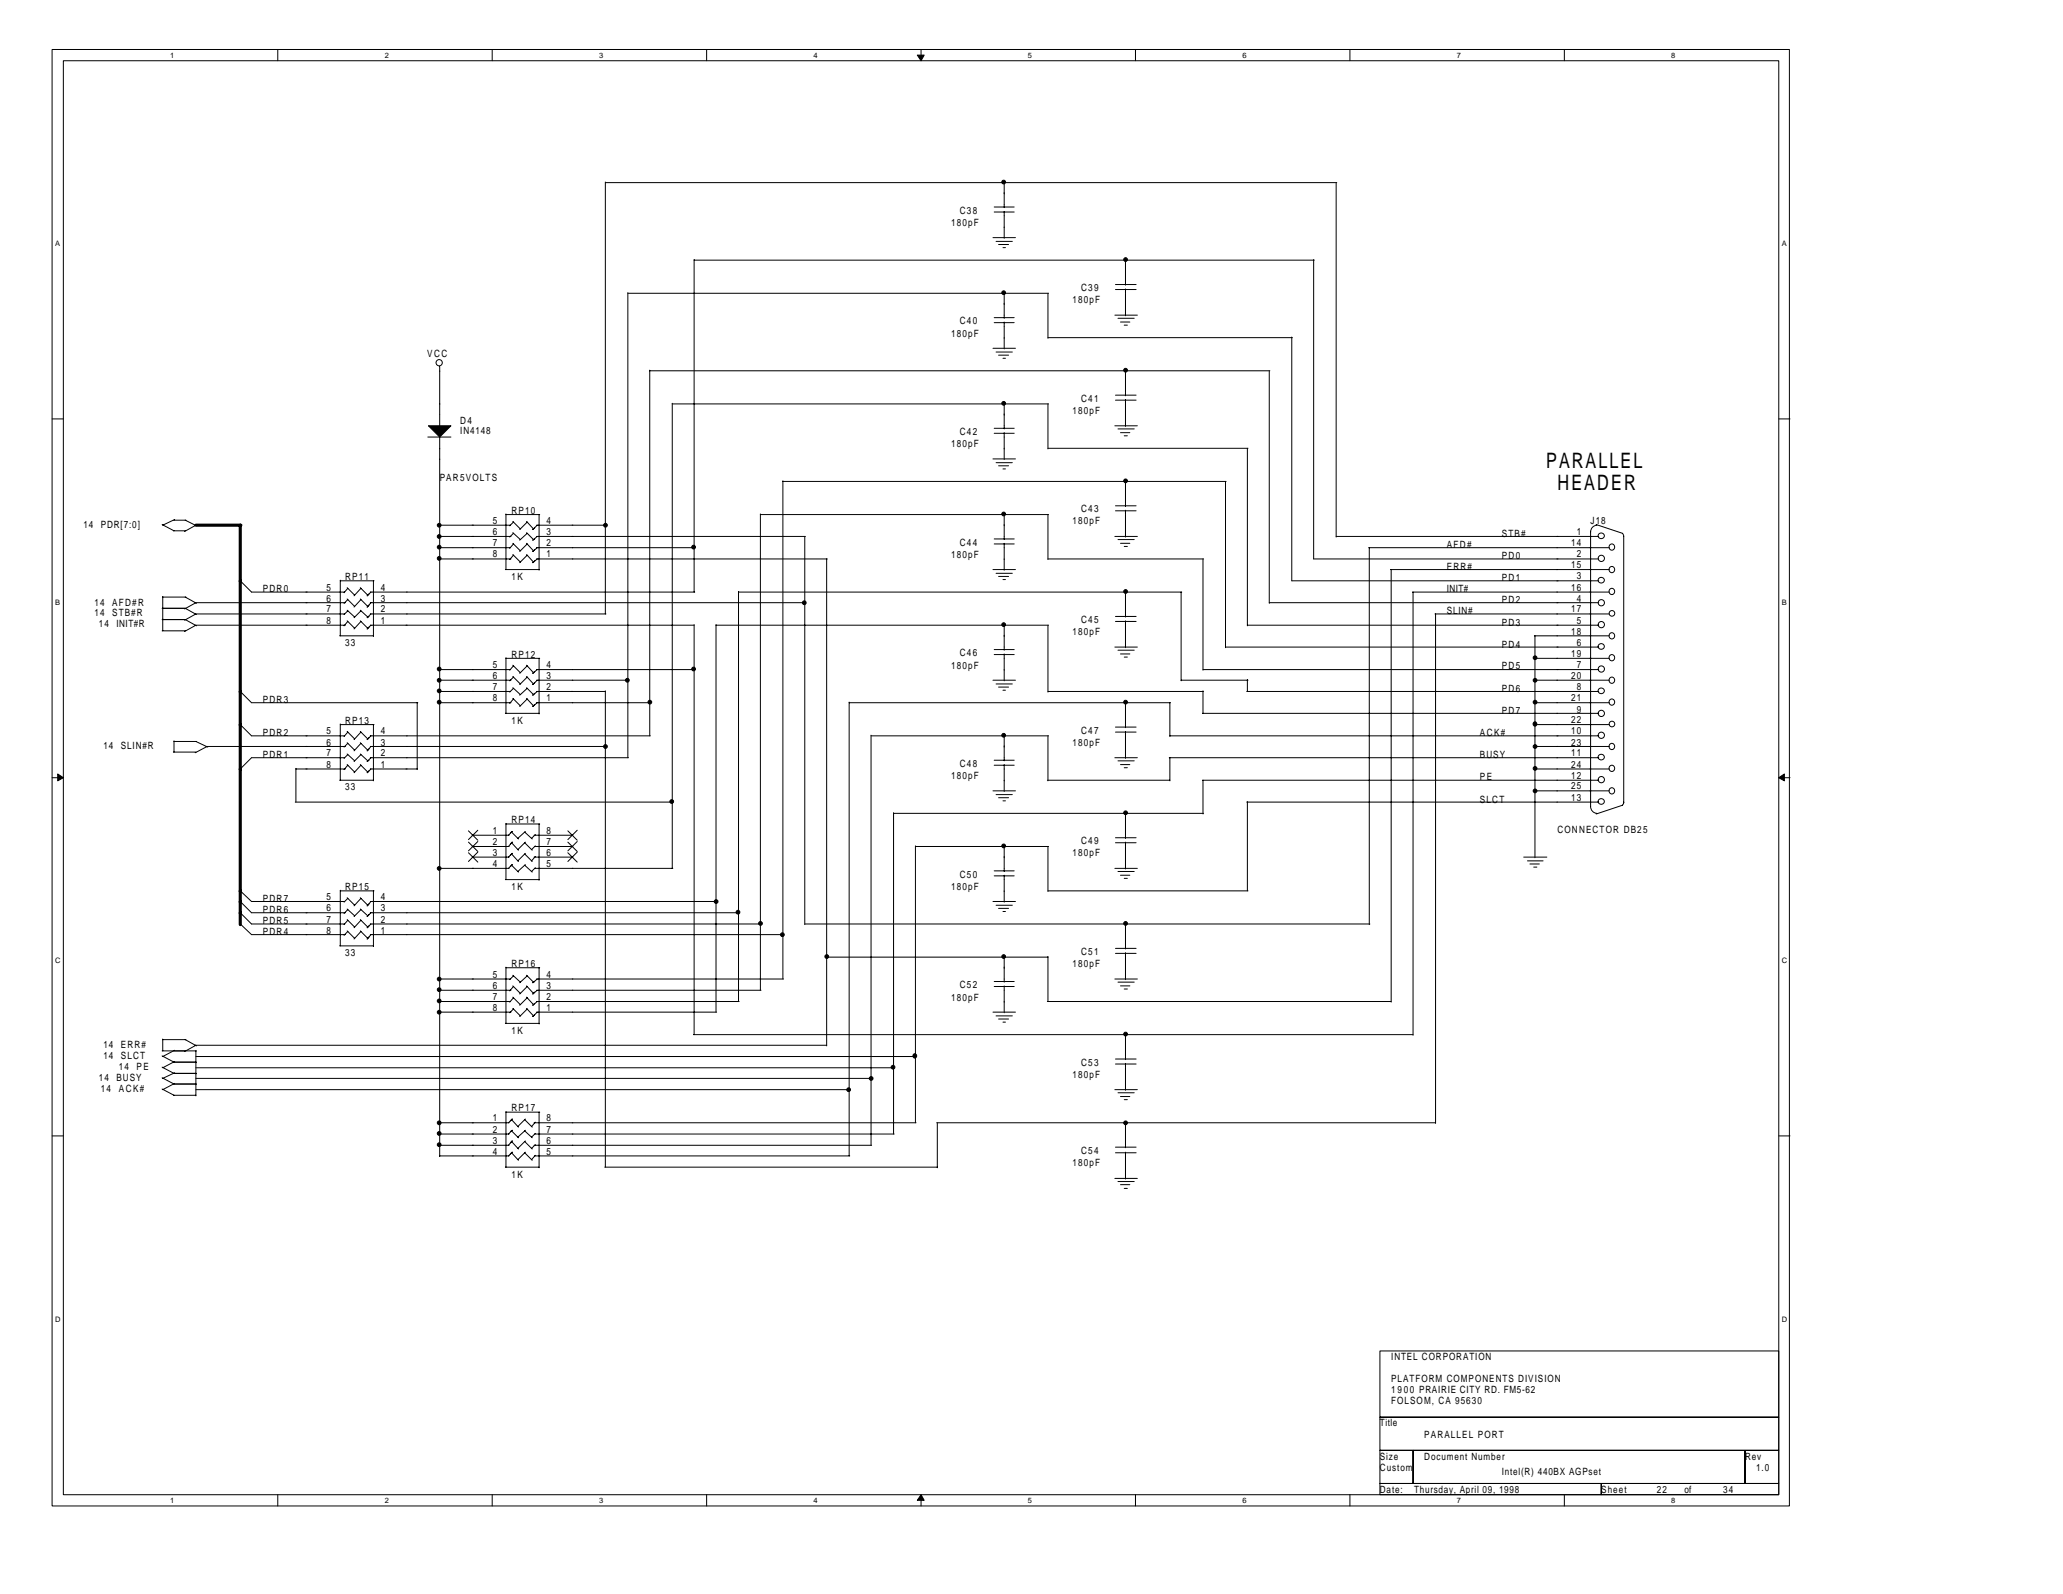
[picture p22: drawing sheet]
<svg xmlns="http://www.w3.org/2000/svg" width="279mm" height="216mm" viewBox="0 0 279 216" stroke-linecap="round" stroke-linejoin="round" font-family="sans-serif">
<defs><g id="words">
<g font-size="2.9">
<text x="209.4" y="63.4">PARALLEL</text>
<text x="210.9" y="66.3">HEADER</text>
</g>
<g font-size="1.4">
<text x="130" y="28.9">C38</text>
<text x="128.8" y="30.6">180pF</text>
<text x="145.2" y="41">180pF</text>
<text x="146.4" y="39.4">C39</text>
<text x="128.8" y="45.6">180pF</text>
<text x="130" y="43.9">C40</text>
<text x="57.9" y="48.4">VCC</text>
<text x="62.3" y="57.4">D4</text>
<text x="62.3" y="58.7">IN4148</text>
<text x="130" y="58.9">C42</text>
<text x="145.2" y="56">180pF</text>
<text x="146.4" y="54.4">C41</text>
<text x="59.5" y="65.2">PAR5VOLTS</text>
<text x="128.8" y="60.6">180pF</text>
<text x="11.3" y="71.5">14</text>
<text x="13.7" y="71.5">PDR[7:0]</text>
<text x="66.7" y="71">5</text>
<text x="69.3" y="69.6">RP10</text>
<text x="74" y="71">4</text>
<text x="145.2" y="71">180pF</text>
<text x="146.4" y="69.4">C43</text>
<text x="215.4" y="70.9">J18</text>
<text x="66.7" y="75.5">8</text>
<text x="66.7" y="74">7</text>
<text x="66.7" y="72.5">6</text>
<text x="74" y="75.5">1</text>
<text x="74" y="74">2</text>
<text x="74" y="72.5">3</text>
<text x="128.8" y="75.6">180pF</text>
<text x="130" y="73.9">C44</text>
<text x="195.9" y="74.2">AFD#</text>
<text x="195.9" y="77.2">ERR#</text>
<text x="203.4" y="75.7">PD0</text>
<text x="203.4" y="72.7">STB#</text>
<text x="212.8" y="76.9">15</text>
<text x="212.8" y="74">14</text>
<text x="213.6" y="75.5">2</text>
<text x="213.6" y="72.5">1</text>
<text x="12.8" y="82">14</text>
<text x="12.8" y="83.5">14</text>
<text x="15.2" y="82">AFD#R</text>
<text x="15.2" y="83.5">STB#R</text>
<text x="35.6" y="80.2">PDR0</text>
<text x="44.2" y="83">7</text>
<text x="44.2" y="81.5">6</text>
<text x="44.2" y="80">5</text>
<text x="46.8" y="78.6">RP11</text>
<text x="51.6" y="83">2</text>
<text x="51.6" y="81.5">3</text>
<text x="51.6" y="80">4</text>
<text x="69.3" y="78.6">1K</text>
<text x="195.9" y="80.2">INIT#</text>
<text x="195.9" y="83.2">SLIN#</text>
<text x="203.4" y="81.7">PD2</text>
<text x="203.4" y="78.7">PD1</text>
<text x="212.8" y="83">17</text>
<text x="212.8" y="80">16</text>
<text x="213.6" y="81.5">4</text>
<text x="213.6" y="78.5">3</text>
<text x="13.4" y="85">14</text>
<text x="15.8" y="85">INIT#R</text>
<text x="44.2" y="84.5">8</text>
<text x="46.8" y="87.5">33</text>
<text x="51.6" y="84.5">1</text>
<text x="69.3" y="89.1">RP12</text>
<text x="130" y="88.9">C46</text>
<text x="145.2" y="86">180pF</text>
<text x="146.4" y="84.4">C45</text>
<text x="203.4" y="87.7">PD4</text>
<text x="203.4" y="84.7">PD3</text>
<text x="212.8" y="89">19</text>
<text x="212.8" y="86">18</text>
<text x="213.6" y="87.4">6</text>
<text x="213.6" y="84.5">5</text>
<text x="35.6" y="95.2">PDR3</text>
<text x="66.7" y="95">8</text>
<text x="66.7" y="93.5">7</text>
<text x="66.7" y="91.9">6</text>
<text x="66.7" y="90.5">5</text>
<text x="74" y="95">1</text>
<text x="74" y="93.5">2</text>
<text x="74" y="91.9">3</text>
<text x="74" y="90.5">4</text>
<text x="128.8" y="90.6">180pF</text>
<text x="203.4" y="90.7">PD5</text>
<text x="203.4" y="93.7">PD6</text>
<text x="212.8" y="95">21</text>
<text x="212.8" y="91.9">20</text>
<text x="213.6" y="93.5">8</text>
<text x="213.6" y="90.5">7</text>
<text x="14" y="101.5">14</text>
<text x="16.4" y="101.5">SLIN#R</text>
<text x="35.6" y="99.7">PDR2</text>
<text x="44.2" y="101">6</text>
<text x="44.2" y="99.5">5</text>
<text x="46.8" y="98">RP13</text>
<text x="51.6" y="101">3</text>
<text x="51.6" y="99.5">4</text>
<text x="69.3" y="98">1K</text>
<text x="145.2" y="101">180pF</text>
<text x="146.4" y="99.4">C47</text>
<text x="200.4" y="99.7">ACK#</text>
<text x="203.4" y="96.7">PD7</text>
<text x="212.8" y="101">23</text>
<text x="212.8" y="99.5">10</text>
<text x="212.8" y="97.9">22</text>
<text x="213.6" y="96.5">9</text>
<text x="35.6" y="102.7">PDR1</text>
<text x="44.2" y="104">8</text>
<text x="44.2" y="102.4">7</text>
<text x="46.8" y="107">33</text>
<text x="51.6" y="104">1</text>
<text x="51.6" y="102.4">2</text>
<text x="128.8" y="105.6">180pF</text>
<text x="130" y="103.9">C48</text>
<text x="200.4" y="102.7">BUSY</text>
<text x="200.4" y="105.7">PE</text>
<text x="212.8" y="106.9">25</text>
<text x="212.8" y="105.5">12</text>
<text x="212.8" y="104">24</text>
<text x="212.8" y="102.4">11</text>
<text x="66.7" y="112.9">1</text>
<text x="69.3" y="111.5">RP14</text>
<text x="74" y="112.9">8</text>
<text x="200.4" y="108.7">SLCT</text>
<text x="210.9" y="112.8">CONNECTOR DB25</text>
<text x="212.8" y="108.4">13</text>
<text x="66.7" y="114.5">2</text>
<text x="66.7" y="116">3</text>
<text x="66.7" y="117.4">4</text>
<text x="74" y="114.5">7</text>
<text x="74" y="116">6</text>
<text x="74" y="117.4">5</text>
<text x="130" y="118.9">C50</text>
<text x="145.2" y="116">180pF</text>
<text x="146.4" y="114.4">C49</text>
<text x="35.6" y="122.2">PDR7</text>
<text x="35.6" y="123.7">PDR6</text>
<text x="35.6" y="125.1">PDR5</text>
<text x="44.2" y="125">7</text>
<text x="44.2" y="123.4">6</text>
<text x="44.2" y="121.9">5</text>
<text x="46.8" y="120.6">RP15</text>
<text x="51.6" y="125">2</text>
<text x="51.6" y="123.4">3</text>
<text x="51.6" y="121.9">4</text>
<text x="69.3" y="120.6">1K</text>
<text x="128.8" y="120.6">180pF</text>
<text x="35.6" y="126.6">PDR4</text>
<text x="44.2" y="126.5">8</text>
<text x="46.8" y="129.5">33</text>
<text x="51.6" y="126.5">1</text>
<text x="69.3" y="131">RP16</text>
<text x="145.2" y="131">180pF</text>
<text x="146.4" y="129.4">C51</text>
<text x="66.7" y="136.9">8</text>
<text x="66.7" y="135.5">7</text>
<text x="66.7" y="133.9">6</text>
<text x="66.7" y="132.4">5</text>
<text x="74" y="136.9">1</text>
<text x="74" y="135.5">2</text>
<text x="74" y="133.9">3</text>
<text x="74" y="132.4">4</text>
<text x="128.8" y="135.5">180pF</text>
<text x="130" y="133.8">C52</text>
<text x="14" y="143.4">14</text>
<text x="14" y="142">14</text>
<text x="16.4" y="143.4">SLCT</text>
<text x="16.4" y="142">ERR#</text>
<text x="69.3" y="140">1K</text>
<text x="13.4" y="146.5">14</text>
<text x="13.7" y="147.9">14</text>
<text x="15.8" y="146.5">BUSY</text>
<text x="16.1" y="147.9">ACK#</text>
<text x="16.1" y="144.9">14</text>
<text x="18.5" y="144.9">PE</text>
<text x="145.2" y="146">180pF</text>
<text x="146.4" y="144.3">C53</text>
<text x="66.7" y="151.9">1</text>
<text x="66.7" y="153.4">2</text>
<text x="66.7" y="154.9">3</text>
<text x="69.3" y="150.5">RP17</text>
<text x="74" y="151.9">8</text>
<text x="74" y="153.4">7</text>
<text x="74" y="154.9">6</text>
<text x="66.7" y="156.5">4</text>
<text x="69.3" y="159.5">1K</text>
<text x="74" y="156.5">5</text>
<text x="145.2" y="158">180pF</text>
<text x="146.4" y="156.4">C54</text>
<text x="188.4" y="184.2">INTEL CORPORATION</text>
<text x="188.4" y="187.2">PLATFORM COMPONENTS DIVISION</text>
<text x="188.4" y="188.7">1 9 0 0 PRAIRIE CITY RD. FM5-62</text>
<text x="188.4" y="190.2">FOLSOM, CA 95630</text>
<text x="186.9" y="193.2">Title</text>
<text x="186.9" y="197.7">Size</text>
<text x="192.9" y="197.7">Document Number</text>
<text x="192.9" y="194.7">PARALLEL PORT</text>
<text x="236.3" y="197.7">Rev</text>
<text x="186.9" y="202.2">Date:</text>
<text x="186.9" y="199.2">Custom</text>
<text x="191.5" y="202.2">Thursday, April 09, 1998</text>
<text x="203.4" y="199.8">Intel(R) 440BX AGPset</text>
<text x="216.9" y="202.2">Sheet</text>
<text x="224.4" y="202.2">22</text>
<text x="228.1" y="202.2">of</text>
<text x="233.4" y="202.2">34</text>
<text x="237.9" y="199.2">1.0</text>
</g>
<g font-size="1">
<text x="23.1" y="7.8">1</text>
<text x="52.1" y="7.8">2</text>
<text x="81.1" y="7.8">3</text>
<text x="110.2" y="7.8">4</text>
<text x="139.2" y="7.8">5</text>
<text x="168.3" y="7.8">6</text>
<text x="197.3" y="7.8">7</text>
<text x="226.3" y="7.8">8</text>
<text x="7.5" y="33.4">A</text>
<text x="241.3" y="33.4">A</text>
<text x="7.5" y="81.9">B</text>
<text x="241.3" y="81.9">B</text>
<text x="7.5" y="130.5">C</text>
<text x="241.3" y="130.5">C</text>
<text x="7.5" y="179">D</text>
<text x="241.3" y="179">D</text>
<text x="23.1" y="203.6">1</text>
<text x="52.1" y="203.6">2</text>
<text x="81.1" y="203.6">3</text>
<text x="110.2" y="203.6">4</text>
<text x="139.2" y="203.6">5</text>
<text x="168.3" y="203.6">6</text>
<text x="197.3" y="203.6">7</text>
<text x="226.3" y="203.6">8</text>
</g>
</g></defs>
<path d="M7.1 6.7h235.2v197.3h-235.2zM8.6 8.2h232.3v194.3h-232.3z" fill="none" stroke="#000" stroke-width=".14"/>
<g fill="#fff">
<path d="M23.1 6.9h.5v1.2h-.5z"/>
<path d="M23.1 202.6h.5v1.2h-.5z"/>
</g>
<path d="M37.6 6.7v1.5M37.6 202.5v1.5" fill="none" stroke="#000" stroke-width=".14"/>
<g fill="#fff">
<path d="M52.1 6.9h.5v1.2h-.5z"/>
<path d="M52.1 202.6h.5v1.2h-.5z"/>
</g>
<path d="M66.7 6.7v1.5M66.7 202.5v1.5" fill="none" stroke="#000" stroke-width=".14"/>
<g fill="#fff">
<path d="M81.1 6.9h.5v1.2h-.5z"/>
<path d="M81.1 202.6h.5v1.2h-.5z"/>
</g>
<path d="M95.7 6.7v1.5M95.7 202.5v1.5" fill="none" stroke="#000" stroke-width=".14"/>
<g fill="#fff">
<path d="M110.2 6.9h.5v1.2h-.5z"/>
<path d="M110.2 202.6h.5v1.2h-.5z"/>
</g>
<path d="M124.7 6.7v1.5M124.7 202.5v1.5" fill="none" stroke="#000" stroke-width=".14"/>
<g fill="#000" stroke="#000" stroke-width=".14">
<path d="M124.2 7.5h1l-.5 .7z" fill-rule="evenodd"/>
<path d="M124.7 202.5l.5 .7h-1z" fill-rule="evenodd"/>
</g>
<g fill="#fff">
<path d="M139.2 6.9h.5v1.2h-.5z"/>
<path d="M139.2 202.6h.5v1.2h-.5z"/>
</g>
<path d="M153.8 6.7v1.5M153.8 202.5v1.5" fill="none" stroke="#000" stroke-width=".14"/>
<g fill="#fff">
<path d="M168.3 6.9h.5v1.2h-.5z"/>
<path d="M168.3 202.6h.5v1.2h-.5z"/>
</g>
<path d="M182.8 6.7v1.5M182.8 202.5v1.5" fill="none" stroke="#000" stroke-width=".14"/>
<g fill="#fff">
<path d="M197.3 6.9h.5v1.2h-.5z"/>
<path d="M197.3 202.6h.5v1.2h-.5z"/>
</g>
<path d="M211.9 6.7v1.5M211.9 202.5v1.5" fill="none" stroke="#000" stroke-width=".14"/>
<g fill="#fff">
<path d="M226.3 6.9h.6v1.2h-.6z"/>
<path d="M226.3 202.6h.6v1.2h-.6z"/>
<path d="M7.5 32.4h.7v1.2h-.7z"/>
<path d="M241.3 32.4h.7v1.2h-.7z"/>
<path d="M7.5 81h.6v1.1h-.6z"/>
<path d="M241.3 81h.6v1.1h-.6z"/>
</g>
<path d="M7.1 56.7h1.5M240.9 56.7h1.5" fill="none" stroke="#000" stroke-width=".14"/>
<g fill="#fff">
<path d="M7.5 129.6h.6v1.1h-.6z"/>
<path d="M241.3 129.6h.6v1.1h-.6z"/>
</g>
<path d="M7.1 105.3h1.5M240.9 105.3h1.5" fill="none" stroke="#000" stroke-width=".14"/>
<g fill="#000" stroke="#000" stroke-width=".14">
<path d="M7.8 104.8l.8 .5-.8 .5z" fill-rule="evenodd"/>
<path d="M240.9 105.3l.8-.5v1z" fill-rule="evenodd"/>
</g>
<g fill="#fff">
<path d="M7.5 178.1h.6v1.2h-.6z"/>
<path d="M241.3 178.1h.6v1.2h-.6z"/>
</g>
<g fill="none" stroke="#000" stroke-width=".14">
<path d="M82 24.7v58.5M82 24.7h99M85 39.7h57M85 39.6v63M94 35.2v45M94 35.2h84M134.5 32.2h3M134.6 28.7h2.8M134.6 28h2.8M134.9 32.7h2.2M135.2 33.1h1.4M135.8 33.5h.4"/>
<path d="M136 24.7v3.4M136 28.6v3.7M136 39.7v3.4M141.9 39.7v6.1M151.1 39.2h2.8M151.1 38.5h2.8M152.4 35.2v3.4M152.4 39.1v3.7M177.9 35.2v40.5h38.6M181 24.7v48M57.9 59.2h3.2M59.5 49.6v8.2"/>
<path d="M59.5 59.2v97.4M88 50.2h84M88 50.1v49.6M91 54.7h51M91 54.6v63M134.5 47.2h3M134.6 43.7h2.8M134.6 43h2.8M134.6 58.7h2.8M134.6 58h2.8M134.9 47.7h2.2M135.2 48.1h1.4"/>
<path d="M135.8 48.5h.4M136 43.6v3.7M136 54.7v3.4M136 58.6v3.6M141.9 54.7v6.1M141.9 45.7h33.1M151 42.7h3M151 57.7h3M151.1 54.2h2.8M151.1 53.5h2.8M151.4 43.1h2.2M151.4 58.1h2.2"/>
<path d="M151.8 43.6h1.2M151.8 58.6h1.2M152.3 44h.4M152.3 59h.4M152.4 50.2v3.4M152.4 54.1v3.7M171.9 50.2v31.5M174.9 45.6v33.1h41.6M22 71l1.6 .9M23.5 71.9h1.6M23.6 70.5h1.6M23.7 70.4l-1.7 .7"/>
<path d="M25.1 70.5l1.5 .7M26.5 71.1l-1.5 .9M32.5 78.6l1.6 1.6h12.6M46.1 78.6v7.5M46.1 78.7h4.6M47 79.6l1 1M47.1 79.7l-.5 .6M48.8 79.6l1 1M48.9 79.7l-1 1M50.6 78.7v7.5M59.5 72.7h9.7M59.5 75.7h9.7"/>
<path d="M59.5 74.2h9.6M59.5 71.1h9.6M68.4 77.1h4.6M68.5 69.6v7.5M68.5 69.7h4.6M69.5 75.1l1 1M69.5 73.6l1 1M69.5 72.2l1 .9M69.5 70.6l1 1M69.5 70.7l-.5 .5M69.5 72.2l-.5 .5M69.5 73.7l-.5 .6"/>
<path d="M69.5 75.2l-.5 .6M71.3 75.1l.9 1M71.3 73.6l.9 1M71.3 72.2l.9 .9M71.3 70.6l.9 1M71.4 75.2l-1 1M71.4 73.7l-1 1M71.4 72.2l-1 1M71.4 70.7l-1 1M72.7 72.7h36.4M72.7 75.7h39.3M72.7 74.2h21.4"/>
<path d="M72.7 71.1h9.4M72.8 75.7l-.6 .5 .2-.2M72.8 74.2l-.6 .5 .2-.3M72.8 72.7l-.6 .5 .2-.2M72.8 71.1l-.6 .6M73 69.7v7.5M103 69.7h39M103 69.6v64.5M106 65.1v67.5M106 65.2h60.1M109 72.7v52.5M112 75.7v66"/>
<path d="M134.5 62.2h3M134.5 77.1h3M134.6 73.7h2.8M134.6 73h2.8M134.9 62.7h2.2M134.9 77.7h2.2M135.2 63.1h1.4M135.2 78.1h1.4M135.8 63.5h.4M135.8 78.5h.4M136 69.7v3.4M136 73.6v3.6"/>
<path d="M141.9 75.7h21.1M141.9 60.7h27.1M141.9 69.7v6.1M151 72.7h3M151.1 69.2h2.8M151.1 68.5h2.8M151.4 73.1h2.2M151.8 73.6h1.2M152.3 74h.4M152.4 65.2v3.4M152.4 69.1v3.6M162.9 75.7v15.1"/>
<path d="M166 65.2v22.5M168.9 60.7v24.1M181 72.7h35.5M185.4 74.2h32.6M185.4 74.2v51M188.3 77.1h29.7M188.4 77.1v58.6M215.4 72v37.2a.91 .91 0 0 0 .9 1M216.2 71l3.5 1.2M216.3 71.1a.91 .91 0 0 0-.9 1M219.7 72.2l.2 .5v36M22 82.4h3.2"/>
<path d="M22 83.9h3.2M22 85.4h3.1M22 80.8v4.6M22 80.9h3.2M25.1 80.9l1.5 .8M25.1 82.4l1.5 .8M25.1 83.9l1.5 .9M32.5 98.1l1.6 1.6h12.6M32.5 93.6l1.6 1.6h22.5M46 86.1h4.6M46.1 98.1v7.6M46.1 98.1h4.6"/>
<path d="M46.7 83.2h-20.2l-1.5 .8M46.8 84.7h-20.3l-1.5 .8M46.8 81.6h-20.3l-1.5 .9M47 84.1l1 1M47 82.6l1 1M47 81.1l1 1M47 99.1l1 1M47.1 81.2l-.5 .5M47.1 82.7l-.5 .5M47.1 84.2l-.5 .6M47.1 99.2l-.5 .6M48.8 84.1l1 1"/>
<path d="M48.8 82.6l1 1M48.8 81.1l1 1M48.8 99.1l1 1M48.9 84.2l-1 1M48.9 82.7l-1 1M48.9 81.2l-1 1M48.9 99.2l-1 1M50.2 84.7h43.8M50.2 83.2h31.9M50.2 81.6h58.9M50.2 80.2h43.9M50.2 99.7h37.9"/>
<path d="M50.2 84.7l-.5 .5M50.2 83.2l-.5 .5 .3-.2M50.2 81.6l-.5 .6 .3-.2M50.2 80.2l-.5 .5M50.2 99.7l-.5 .5M50.6 98.1v7.7M56.5 95.2v9M59.5 92.1h9.7M59.5 95.2h9.7M59.5 93.7h9.6M59.5 90.7h9.6M68.4 96.6h4.6"/>
<path d="M68.5 89.1v7.5M68.5 89.2h4.6M69.5 94.6l1 1M69.5 93.1l1 1M69.5 91.6l1 1M69.5 90.1l1 1M69.5 90.2l-.5 .6M69.5 91.7l-.5 .5M69.5 93.2l-.5 .5M69.5 94.7l-.5 .6M71.3 94.6l.9 1M71.3 93.1l.9 1"/>
<path d="M71.3 91.6l.9 1M71.3 90.1l.9 1M71.4 94.7l-1 1M71.4 93.2l-1 1M71.4 91.7l-1 1M71.4 90.2l-1 1M72.7 92.1h12.4M72.7 95.2h15.4M72.7 93.7h9.3M72.7 90.7h21.4M72.8 95.2l-.6 .5 .2-.3M72.8 93.7l-.6 .5 .2-.3"/>
<path d="M72.8 92.1l-.6 .6M72.8 90.7l-.6 .5 .2-.3M73 89.2v7.5M82 93.6v64.5M94 84.6v55.5M97 84.7h45M97 84.6v52.5M100 80.2h60M100 80.1v55.6M115 95.2h43.5M115 95.1v61.5M118 99.7h24"/>
<path d="M118 99.6v55.5M134.5 92.1h3M134.6 88.7h2.8M134.6 88h2.8M134.9 92.6h2.2M135.2 93.1h1.4M135.8 93.5h.4M136 84.7v3.4M136 88.6v3.6M136 99.7v3.4M141.9 93.7h21.1M141.9 84.7v9"/>
<path d="M141.9 99.7v6.1M151 87.6h3M151.1 84.2h2.8M151.1 83.5h2.8M151.1 99.2h2.8M151.1 98.5h2.8M151.4 88.1h2.2M151.8 88.6h1.2M152.3 89h.4M152.4 80.2v3.4M152.4 84.1v3.6M152.4 95.2v3.4"/>
<path d="M152.4 99.1v3.6M158.4 99.7h58.1M158.4 95.2v4.6M160 92.1h9M160 80.2v12M162.8 96.6h53.7M162.9 90.7h53.6M162.9 93.6v3M166 87.6h50.5M168.9 93.7h47.6M168.9 84.7h47.6M168.9 92v1.7"/>
<path d="M171.9 81.6h44.6M191.3 80.2h26.7M191.4 80.2v60M194.3 83.2h23.7M194.4 83.2v69M207.8 92.1h10.2M207.8 86.1h10.2M207.8 98.1h10.2M207.8 95.2h10.2M207.8 89.2h10.2M207.9 86.1v30.1M23.5 101.9h3"/>
<path d="M23.6 100.4h3M23.6 100.3v1.6M26.5 100.4l1.6 .8M40 108.6h51M40.1 104.2h6.7M40.1 104.1v4.5M46 105.7h4.6M46.7 102.6h-12.6l-1.6 1.6M46.8 101.1h-18.7l-1.7 .9M47 103.6l1 1M47 102.1l1 1M47 100.6l1 1"/>
<path d="M47.1 100.7l-.5 .5M47.1 102.2l-.5 .5M47.1 103.6l-.5 .6M48.8 103.6l1 1M48.8 102.1l1 1M48.8 100.6l1 1M48.9 103.6l-1 1.1M48.9 102.2l-1 .9M48.9 100.7l-1 1M50.2 102.6h34.9M50.2 104.2h6.3M50.2 101.1h31.9"/>
<path d="M50.2 104.2l-.5 .5M50.2 102.6l-.5 .5 .3-.1M50.2 101.1l-.5 .6 .3-.3M59.5 117.6h9.4M63.4 112.5l1.3 1.3M63.4 114.1l1.3 1.2M63.4 115.5l1.3 1.3M64 116.1h4.9M64 113.1h4.9M64 114.7h4.9M64.7 112.5l-1.3 1.2M64.7 114l-1.3 1.2"/>
<path d="M64.7 115.4l-1.3 1.3M68.4 119.1h4.6M68.5 111.6h4.6M68.5 111.5v7.6M69.1 112.8l.3-.2-.5 .5M69.1 114.3l.3-.2-.5 .6M69.3 112.7l.9 .9M69.3 114.1l.9 1.1M69.3 115.7l.9 1M69.3 117.2l.9 .9M69.4 115.6l-.5 .5M69.4 117.1l-.5 .5"/>
<path d="M71.1 112.7l1 .9M71.1 114.1l1 1.1M71.1 115.7l1 1M71.1 117.2l1 .9M71.1 112.6l-1 1M71.1 114.1l-1 1M71.1 115.6l-1 1M71.1 117.1l-1 .9M72.3 116.1h5.3M72.3 113.1h5.3M72.4 117.6h18.7M72.4 114.7h5.2"/>
<path d="M72.5 117.5l-.5 .5M72.5 116l-.5 .6M72.5 114.6l-.5 .5M72.5 113l-.5 .6M73 111.6v7.6M76.9 112.5l1.3 1.3M76.9 114.1l1.3 1.2M76.9 115.5l1.3 1.3M78.2 112.5l-1.3 1.2M78.2 114l-1.3 1.2M78.2 115.4l-1.3 1.3M121 110.1v43.5"/>
<path d="M121 110.2h42M124 114.7h18M124 114.6v37.5M134.5 107.1h3M134.6 103.6h2.8M134.6 103h2.8M134.6 118.6h2.8M134.6 118h2.8M134.9 107.6h2.2M135.2 108h1.4M135.8 108.5h.4M136 103.6v3.6"/>
<path d="M136 114.7v3.3M136 118.5v3.7M141.8 105.7h16.6M141.9 114.7v6M151 102.6h3M151 117.6h3M151.1 114.1h2.8M151.1 113.5h2.8M151.4 103.1h2.2M151.4 118h2.2M151.8 103.6h1.2M151.8 118.5h1.2"/>
<path d="M152.3 104h.4M152.3 119h.4M152.4 110.2v3.4M152.4 114.1v3.6M158.4 102.6h58.1M158.4 102.6v3.2M162.8 105.7h53.7M162.9 105.7v4.6M168.9 108.6h47.6M168.9 108.6v12.1M206.4 116.1h3.1M206.9 116.6h2.1"/>
<path d="M207.2 117h1.3M207.7 117.4h.4M207.8 107.1h10.2M207.8 104.2h10.2M207.8 101.1h10.2M219.9 108.6l-.2 .5-3.5 1.2M32.5 120.6l1.6 1.5h12.6M32.5 125.1l1.6 1.5h12.7M32.5 123.5l1.6 1.7h12.6M32.5 122l1.6 1.6h12.7M46 128.1h4.6M46.1 120.6v7.5"/>
<path d="M46.1 120.7h4.6M47 126.1l1 1M47 124.6l1 1M47 123.1l1 1M47 121.6l1 1M47.1 121.7l-.5 .5M47.1 123.2l-.5 .5M47.1 124.6l-.5 .6M47.1 126.2l-.5 .5M48.8 126.1l1 1M48.8 124.6l1 1M48.8 123.1l1 1"/>
<path d="M48.8 121.6l1 1M48.9 126.2l-1 1M48.9 124.6l-1 1.1M48.9 123.2l-1 .9M48.9 121.7l-1 1M50.2 122.1h46.9M50.2 126.6h55.9M50.2 125.2h52.9M50.2 123.6h49.9M50.2 126.6l-.5 .6 .3-.3M50.2 125.2l-.5 .5M50.2 123.6l-.5 .5"/>
<path d="M50.2 122.1l-.5 .6 .3-.3M50.6 120.7v7.5M59.5 137.1h9.7M59.5 132.6h9.6M59.5 135.7h9.6M59.5 134.1h9.7M68.4 138.6h4.6M68.5 131v7.6M68.5 131.1h4.6M69.5 136.6l1 1M69.5 135.1l1 1M69.5 133.5l1 1"/>
<path d="M69.5 132.1l1 .9M69.5 132.2l-.5 .5M69.5 133.6l-.5 .6M69.5 135.1l-.5 .6M69.5 136.7l-.5 .5M71.3 136.6l.9 1M71.3 135.1l.9 1M71.3 133.5l.9 1M71.3 132.1l.9 .9M71.4 136.7l-1 1M71.4 135.1l-1 1.1M71.4 133.6l-1 1"/>
<path d="M71.4 132.2l-1 .9M72.7 137.1h24.4M72.7 132.6h33.4M72.7 135.7h27.4M72.7 134.1h30.4M72.8 137.1l-.6 .6M72.8 135.7l-.6 .5 .2-.3M72.8 134.1l-.6 .5 .2-.2M72.8 132.6l-.6 .5 .2-.2M73 131.1v7.6M109 125.2h76.5M111.9 129.6h30"/>
<path d="M134.5 122.1h3M134.5 137.1h3M134.6 133.6h2.8M134.6 132.9h2.8M134.9 122.6h2.2M134.9 137.6h2.2M135.2 123h1.4M135.2 138h1.4M135.8 123.5h.4M135.8 138.4h.4M136 129.6v3.4M136 133.5v3.7"/>
<path d="M141.8 135.7h46.6M141.9 120.7h27.1M141.9 129.6v6.1M151 132.6h3M151.1 129.1h2.8M151.1 128.5h2.8M151.4 133h2.2M151.8 133.5h1.2M152.3 134h.4M152.4 125.2v3.3M152.4 129v3.7M7.1 153.9h1.5"/>
<path d="M22 147.5l1.6 .9M22 146l1.6 .8M22 144.5l1.6 .9M22 142.3h4.6M22 143l1.6 .9M22 140.8h3.2M22 140.7v1.6M23.5 146.8h3.1M23.5 148.4h3M23.5 145.4h3.1M23.5 143.9h3.1M23.7 146.7l-1.7 .9"/>
<path d="M23.7 145.3l-1.7 .8M23.7 143.8l-1.7 .8M23.7 142.3l-1.7 .8M25.1 140.8l1.5 .9M26.4 141.6h85.6M26.5 147.6h88.6M26.5 142.3v6.1M26.5 141.6l-1.5 .8M26.5 144.6h94.6M26.5 146.1h91.6M26.5 143.1h97.6M59.5 152.1h9.4"/>
<path d="M59.5 153.6h9.4M59.5 155.1h9.4M59.5 156.6h9.4M68.4 158.1h4.6M68.5 150.6v7.5M68.5 150.6h4.6M69.1 153.3l.3-.2-.5 .5M69.1 154.8l.3-.3-.5 .6M69.3 151.7l.9 1M69.3 153.2l.9 .9M69.3 154.6l.9 1M69.3 156.1l.9 1.1"/>
<path d="M69.4 151.6l-.5 .5M69.4 156.1l-.5 .5M71.1 151.7l1 1M71.1 153.2l1 .9M71.1 154.6l1 1M71.1 156.1l1 1.1M71.1 151.6l-1 1M71.1 153.1l-1 .9M71.1 154.5l-1 1M71.1 156.1l-1 1M72.3 152.1h51.8M72.3 155.1h45.8"/>
<path d="M72.4 153.6h48.7M72.4 156.6h42.7M72.5 156.5l-.5 .6M72.5 155l-.5 .5M72.5 153.5l-.5 .5M72.5 152l-.5 .6M73 150.6v7.6M81.9 158.1h45M93.9 140.1h97.5M126.9 152.1h67.5M126.9 152.1v6.1M151 147.6h3"/>
<path d="M151 159.6h3M151.1 144.1h2.8M151.1 143.4h2.8M151.1 156.1h2.8M151.1 155.4h2.8M151.4 148h2.2M151.8 148.5h1.2M152.3 148.9h.4M152.4 140.1v3.4M152.4 144v3.7M152.4 152.1v3.4M152.4 156.1v3.6"/>
<path d="M240.9 153.9h1.5M151.4 160h2.2M151.8 160.5h1.2M152.3 161h.4M186.9 183h54v9h-54zM186.9 192h54v4.4h-54zM186.9 196.4h4.5v4.5h-4.5zM191.4 196.4h44.9v4.5h-44.9zM236.3 196.4h4.6v4.5h-4.6zM186.9 200.9h30v1.6h-30zM216.9 200.9h24v1.6h-24z"/>
<circle cx="59.5" cy="49.1" r=".42"/>
<circle cx="216.9" cy="75.6" r=".42"/>
<circle cx="216.9" cy="78.6" r=".4"/>
<circle cx="216.9" cy="72.6" r=".4"/>
<circle cx="218.3" cy="77.1" r=".4"/>
<circle cx="218.3" cy="74.1" r=".4"/>
<circle cx="216.9" cy="84.6" r=".42"/>
<circle cx="216.9" cy="81.6" r=".42"/>
<circle cx="216.9" cy="96.6" r=".42"/>
<circle cx="216.9" cy="99.6" r=".42"/>
<circle cx="216.9" cy="90.6" r=".42"/>
<circle cx="216.9" cy="87.6" r=".4"/>
<circle cx="216.9" cy="93.6" r=".4"/>
<circle cx="218.3" cy="95.1" r=".4"/>
<circle cx="218.3" cy="86.1" r=".4"/>
<circle cx="218.3" cy="80.1" r=".4"/>
<circle cx="218.3" cy="89.1" r=".4"/>
<circle cx="218.3" cy="92.1" r=".4"/>
<circle cx="218.3" cy="83.1" r=".38"/>
<circle cx="218.3" cy="98.1" r=".38"/>
<circle cx="216.9" cy="105.6" r=".42"/>
<circle cx="216.9" cy="102.5" r=".4"/>
<circle cx="216.9" cy="108.6" r=".4"/>
<circle cx="218.3" cy="104.1" r=".4"/>
<circle cx="218.3" cy="101.1" r=".4"/>
<circle cx="218.3" cy="107.1" r=".4"/>
</g>
<g fill="#000" stroke="#000" stroke-width=".14">
<path d="M58 57.7h3.1l-1.6 1.5z" fill-rule="evenodd"/>
<circle cx="135.9" cy="24.7" r=".25"/>
<circle cx="135.9" cy="39.6" r=".25"/>
<circle cx="152.4" cy="35.2" r=".25"/>
<circle cx="135.9" cy="54.6" r=".25"/>
<circle cx="152.4" cy="50.1" r=".25"/>
<circle cx="59.5" cy="71.1" r=".25"/>
<circle cx="59.5" cy="72.7" r=".25"/>
<circle cx="59.5" cy="74.1" r=".25"/>
<circle cx="59.5" cy="75.6" r=".25"/>
<circle cx="82" cy="71.1" r=".25"/>
<circle cx="93.9" cy="74.1" r=".25"/>
<circle cx="135.9" cy="69.6" r=".25"/>
<circle cx="152.4" cy="65.1" r=".25"/>
<circle cx="59.5" cy="92.1" r=".25"/>
<circle cx="59.5" cy="93.6" r=".25"/>
<circle cx="59.5" cy="95.1" r=".25"/>
<circle cx="59.5" cy="90.6" r=".25"/>
<circle cx="85" cy="92.1" r=".25"/>
<circle cx="88" cy="95.1" r=".25"/>
<circle cx="93.9" cy="90.6" r=".25"/>
<circle cx="108.9" cy="81.6" r=".25"/>
<circle cx="135.9" cy="99.6" r=".25"/>
<circle cx="135.9" cy="84.6" r=".25"/>
<circle cx="152.4" cy="95.1" r=".25"/>
<circle cx="152.4" cy="80.1" r=".25"/>
<circle cx="207.9" cy="98.1" r=".28"/>
<circle cx="207.9" cy="92.1" r=".25"/>
<circle cx="207.9" cy="95.1" r=".25"/>
<circle cx="207.9" cy="89.1" r=".25"/>
<circle cx="59.5" cy="117.6" r=".25"/>
<circle cx="82" cy="101.1" r=".25"/>
<circle cx="91" cy="108.6" r=".25"/>
<circle cx="135.9" cy="114.6" r=".25"/>
<circle cx="152.4" cy="110.1" r=".25"/>
<circle cx="207.9" cy="101.1" r=".25"/>
<circle cx="207.9" cy="107.1" r=".25"/>
<circle cx="207.9" cy="104.1" r=".25"/>
<circle cx="59.5" cy="132.6" r=".25"/>
<circle cx="59.5" cy="135.6" r=".25"/>
<circle cx="59.5" cy="137.1" r=".25"/>
<circle cx="59.5" cy="134" r=".25"/>
<circle cx="97" cy="122.1" r=".25"/>
<circle cx="99.9" cy="123.5" r=".25"/>
<circle cx="103" cy="125.1" r=".25"/>
<circle cx="106" cy="126.6" r=".25"/>
<circle cx="112" cy="129.6" r=".25"/>
<circle cx="135.9" cy="129.6" r=".25"/>
<circle cx="152.4" cy="125.1" r=".25"/>
<circle cx="59.5" cy="153.5" r=".25"/>
<circle cx="59.5" cy="155" r=".25"/>
<circle cx="59.5" cy="152.1" r=".25"/>
<circle cx="114.9" cy="147.6" r=".25"/>
<circle cx="118" cy="146.1" r=".25"/>
<circle cx="120.9" cy="144.5" r=".25"/>
<circle cx="123.9" cy="143" r=".28"/>
<circle cx="152.4" cy="140.1" r=".25"/>
<circle cx="152.4" cy="152.1" r=".25"/>
</g>
<path d="M26.5 71.1h6.1M32.5 71.1v54.1" fill="none" stroke="#000" stroke-width=".42"/>
<use href="#words"/>
</svg>
